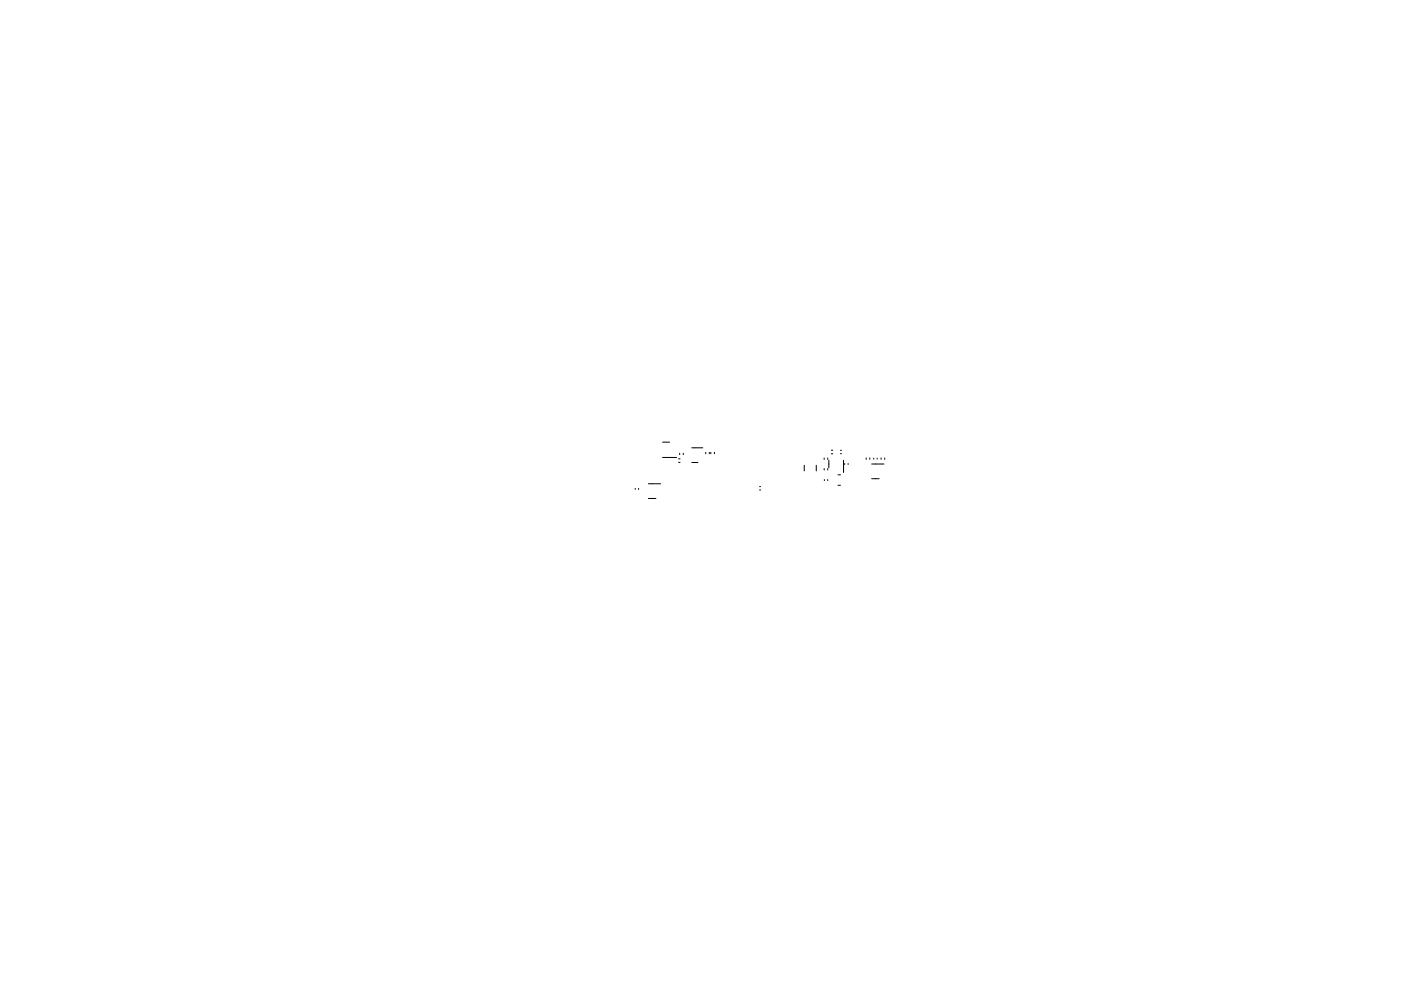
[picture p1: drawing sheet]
<svg xmlns="http://www.w3.org/2000/svg" width="297mm" height="210mm" viewBox="0 0 297 210" stroke-linecap="round" stroke-linejoin="round" font-family="sans-serif">
<g fill="none" stroke="#000" stroke-width=".21">
<path d="M140.5 93.8h1.5M140.5 97.1h3M143.9 98.1h.3M143.9 97.3h.3M144.1 96.2v.3M144.9 96.2v.3M146.7 98.1h1.3M146.7 95h2.3M149.6 96v.3M150.4 96v.3M150.7 96v.3M151.5 96v.3"/>
<path d="M170.5 98.7v1.2M173.1 98.7v1.2M174.7 97.2v.3M174.7 99.4v.3M175.5 97.2v.3M175.5 99.4v.3M175.7 97.6v1.6M176.3 96.3h.3M176.3 95.5h.3M178.2 96.3h.2M178.2 95.5h.2M178.9 97.6v2.6"/>
<path d="M179.1 98.3v.3M179.8 98.3v.3M183.6 97.2v.3M184.4 97.2v.3M184.8 98.4h2.6M185.2 97.2v.2M186 97.2v.2M186.8 97.2v.3M187.6 97.2v.3M134.7 103.6v.2M135.4 103.6v.2M137.5 102.6h2.6"/>
<path d="M137.5 105.8h1.6M161 104h.3M161 103.2h.3M174.8 101.8v.2M175.5 101.8v.2M177.7 103h.5M177.7 100.7h.5M184.8 101.6h1.6"/>
</g>
</svg>
